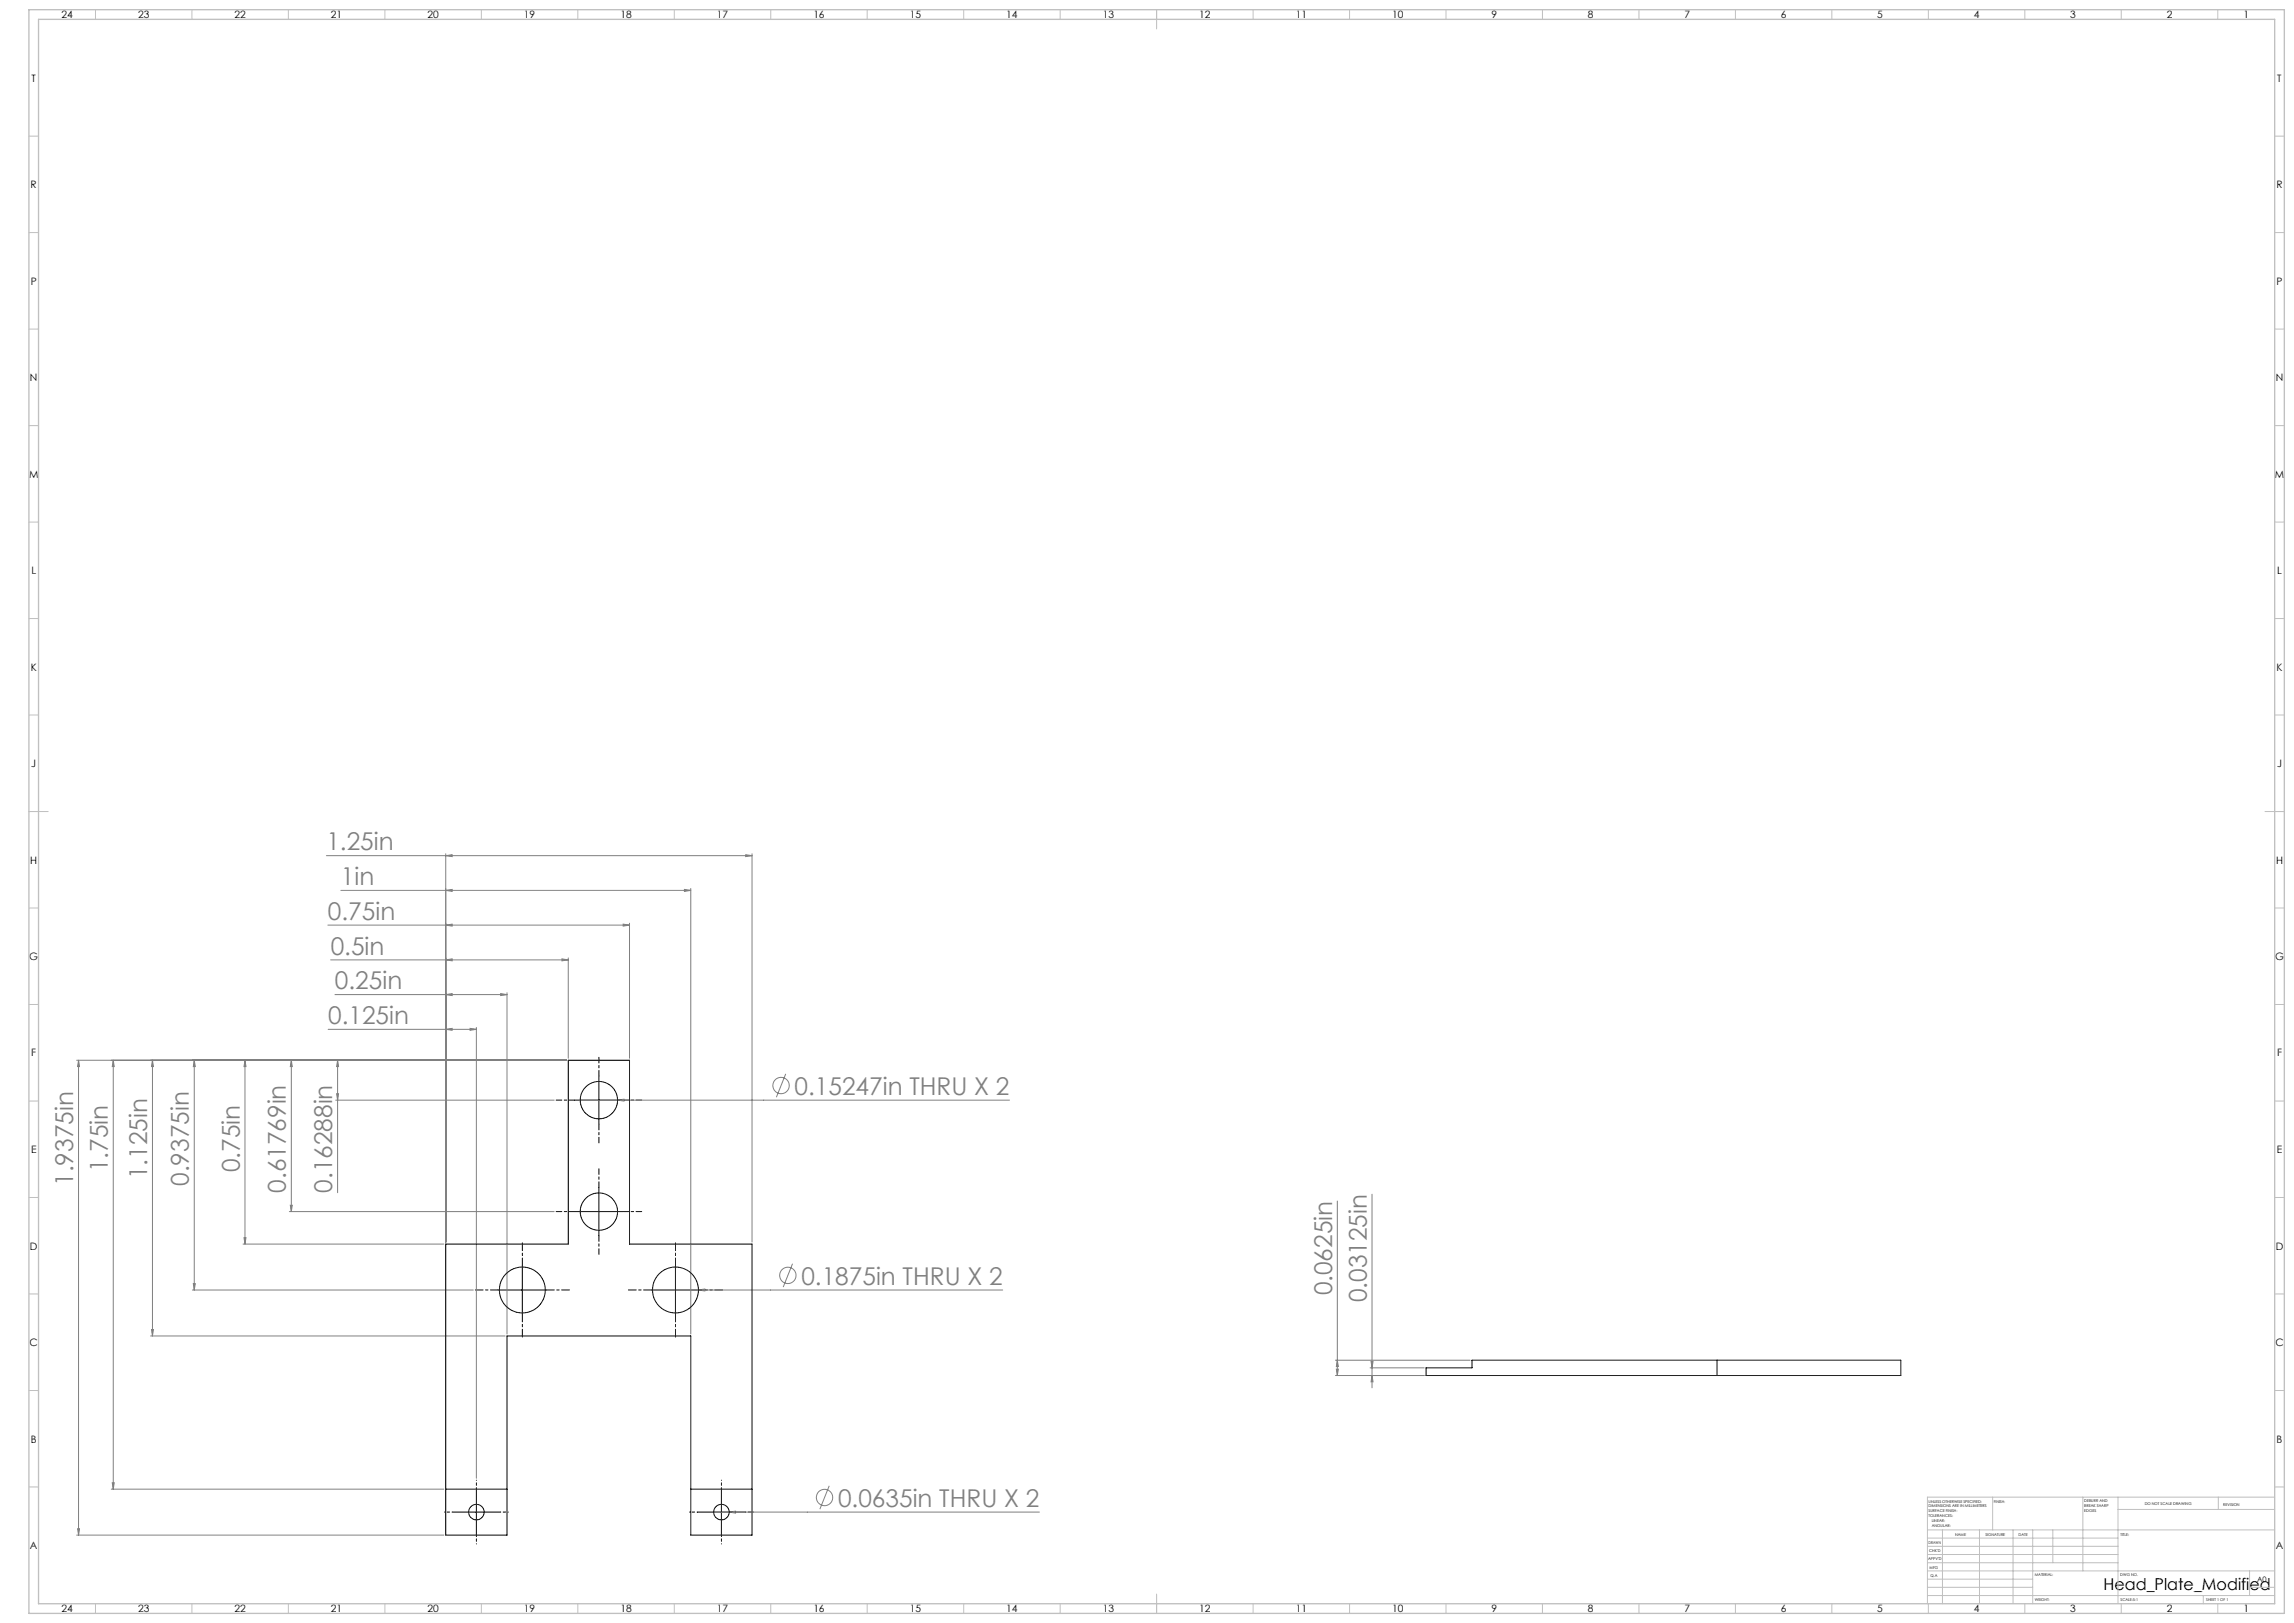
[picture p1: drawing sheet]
<svg xmlns="http://www.w3.org/2000/svg" width="1189mm" height="841mm" viewBox="0 0 1189 841" stroke-linecap="round" stroke-linejoin="round" font-family="sans-serif">
<defs><g id="words">
<g font-size="12.7" fill="#808080">
<text x="169" y="441">1.25in</text>
<text x="177" y="459">1in</text>
<text x="170" y="477">0.75in</text>
<text x="171" y="495">0.5in</text>
<text x="174" y="513">0.25in</text>
<text x="170" y="531">0.125in</text>
<text x="412" y="567">0.15247in THRU X 2</text>
<text x="56" y="607" transform="rotate(-90 56 607)">1.75in</text>
<text x="76" y="611" transform="rotate(-90 76 611)">1.125in</text>
<text x="124" y="607" transform="rotate(-90 124 607)">0.75in</text>
<text x="38" y="615" transform="rotate(-90 38 615)">1.9375in</text>
<text x="98" y="615" transform="rotate(-90 98 615)">0.9375in</text>
<text x="148" y="618" transform="rotate(-90 148 618)">0.61769in</text>
<text x="172" y="618" transform="rotate(-90 172 618)">0.16288in</text>
<text x="415" y="666">0.1875in THRU X 2</text>
<text x="690" y="671" transform="rotate(-90 690 671)">0.0625in</text>
<text x="708" y="675" transform="rotate(-90 708 675)">0.03125in</text>
<text x="434" y="781">0.0635in THRU X 2</text>
</g>
<text font-size="8.5" x="1090" y="824">Head_Plate_Modified</text>
<g font-size="5.3">
<text x="32" y="10">24</text>
<text x="72" y="10">23</text>
<text x="122" y="10">22</text>
<text x="172" y="10">21</text>
<text x="222" y="10">20</text>
<text x="272" y="10">19</text>
<text x="322" y="10">18</text>
<text x="372" y="10">17</text>
<text x="422" y="10">16</text>
<text x="472" y="10">15</text>
<text x="522" y="10">14</text>
<text x="572" y="10">13</text>
<text x="622" y="10">12</text>
<text x="672" y="10">11</text>
<text x="722" y="10">10</text>
<text x="773" y="10">9</text>
<text x="823" y="10">8</text>
<text x="873" y="10">7</text>
<text x="923" y="10">6</text>
<text x="973" y="10">5</text>
<text x="1023" y="10">4</text>
<text x="1073" y="10">3</text>
<text x="1123" y="10">2</text>
<text x="1163" y="10">1</text>
<text x="16" y="42">T</text>
<text x="1180" y="42">T</text>
<text x="16" y="98">R</text>
<text x="1180" y="98">R</text>
<text x="16" y="148">P</text>
<text x="1180" y="148">P</text>
<text x="16" y="198">N</text>
<text x="1180" y="198">N</text>
<text x="15" y="248">M</text>
<text x="1179" y="248">M</text>
<text x="16" y="297">L</text>
<text x="1180" y="297">L</text>
<text x="16" y="348">K</text>
<text x="1180" y="348">K</text>
<text x="16" y="398">J</text>
<text x="1180" y="398">J</text>
<text x="16" y="448">H</text>
<text x="1180" y="448">H</text>
<text x="15" y="498">G</text>
<text x="1179" y="498">G</text>
<text x="16" y="547">F</text>
<text x="1180" y="547">F</text>
<text x="16" y="598">E</text>
<text x="1180" y="598">E</text>
<text x="16" y="648">D</text>
<text x="1180" y="648">D</text>
<text x="15" y="698">C</text>
<text x="1179" y="698">C</text>
<text x="16" y="748">B</text>
<text x="1180" y="748">B</text>
<text x="16" y="803">A</text>
<text x="1180" y="803">A</text>
<text x="32" y="836">24</text>
<text x="72" y="836">23</text>
<text x="122" y="836">22</text>
<text x="172" y="836">21</text>
<text x="222" y="836">20</text>
<text x="272" y="836">19</text>
<text x="322" y="836">18</text>
<text x="372" y="836">17</text>
<text x="422" y="836">16</text>
<text x="472" y="836">15</text>
<text x="522" y="836">14</text>
<text x="572" y="836">13</text>
<text x="622" y="836">12</text>
<text x="672" y="836">11</text>
<text x="722" y="836">10</text>
<text x="773" y="836">9</text>
<text x="823" y="836">8</text>
<text x="873" y="836">7</text>
<text x="923" y="836">6</text>
<text x="973" y="836">5</text>
<text x="1023" y="836">4</text>
<text x="1073" y="836">3</text>
<text x="1123" y="836">2</text>
<text x="1163" y="836">1</text>
</g>
<text font-size="3.9" x="1170" y="820">A0</text>
<g font-size="2">
<text x="1000" y="779">UNLESS OTHERWISE SPECIFIED:</text>
<text x="1033" y="779">FINISH:</text>
<text x="1080" y="778">DEBURR AND</text>
<text x="1112" y="780">DO NOT SCALE DRAWING</text>
<text x="1000" y="781">DIMENSIONS ARE IN MILLIMETERS</text>
<text x="1000" y="784">SURFACE FINISH:</text>
<text x="1080" y="781">BREAK SHARP</text>
<text x="1080" y="783">EDGES</text>
<text x="1152" y="780">REVISION</text>
<text x="1000" y="786">TOLERANCES:</text>
<text x="1001" y="789">LINEAR:</text>
<text x="1001" y="791">ANGULAR:</text>
<text x="1013" y="796">NAME</text>
<text x="1029" y="796">SIGNATURE</text>
<text x="1046" y="796">DATE</text>
<text x="1099" y="796">TITLE:</text>
<text x="1000" y="800">DRAWN</text>
<text x="999" y="808">APPV'D</text>
<text x="1000" y="804">CHK'D</text>
<text x="1000" y="813">MFG</text>
<text x="1001" y="817">Q.A</text>
<text x="1055" y="817">MATERIAL:</text>
<text x="1099" y="817">DWG NO.</text>
<text x="1055" y="830">WEIGHT:</text>
<text x="1099" y="830">SCALE:5:1</text>
<text x="1143" y="830">SHEET 1 OF 1</text>
</g>
</g></defs>
<g fill="none" stroke="#808080" stroke-width=".52">
<path d="M169 443h221M231 443h3v1zM231 442v202M387 443h3l-3 1zM390 442v202M170 479h156M177 461h181M231 461h3v1zM231 479h3v1zM323 479h3l-3 1zM326 478v70M355 461h3l-3 1z"/>
<path d="M358 460v231M171 497h124M231 497h3v1zM291 497h4l-4 1zM295 496v52M174 515h89M231 515h3v1zM260 515h3l-3 1zM263 514v177M170 533h77M231 533h3v1zM244 533h3l-3 1z"/>
<path d="M247 532v234M40 549h254M41 549v246M41 549v4h-1zM59 549v223M59 549v4h-1zM79 549l1 4h-1zM79 549v143M101 549v119M101 549v4h-1zM127 549v96M127 549v4h-1z"/>
<path d="M151 549v79M151 549v4h-1zM175 549v69M175 549v4h-1zM407 556l-5 13M174 570h113M174 567h1v3zM301 570h222M320 570h3v1zM711 619v100M150 628h137M150 625h1v3z"/>
<path d="M693 622v91M126 645h104M126 641h1v4zM411 655l-5 12M100 668h145M100 665h1v3zM338 668h182M362 668h3v1zM78 692h184M79 689h1l-1 3zM692 713h46M692 705h70"/>
<path d="M693 709h1l-1 4zM693 705l1 3h-1zM710 709h28M711 705h1l-1 4zM711 713l1 3h-1zM58 772h172M58 768h1v4zM430 770l-5 12M40 795h190M40 792h1v3zM370 784h169M378 784l3-1v1z"/>
<circle cx="405" cy="563" r="4"/>
<circle cx="408" cy="661" r="4"/>
<circle cx="427" cy="776" r="4"/>
</g>
<path d="M247 771v-4M374 771v-4M234 784h-4M247 796v4M259 784h4M361 784h-4M374 796v4M386 784h4" fill="none" stroke="#000" stroke-width=".52" stroke-dasharray="15.2 1.3 1.3 1.3" stroke-dashoffset="15.1"/>
<path d="M310 558v-10M298 570h-10M323 570h10M310 583v9M310 615v-9M298 628h-10M323 628h10M310 640v10" fill="none" stroke="#000" stroke-width=".52" stroke-dasharray="15.2 1.3 1.3 1.3" stroke-dashoffset="12.3"/>
<path d="M271 656v-12M350 656v-12M258 668h-12M283 668h12M338 668h-12M363 668h12M271 681v12M350 681v12" fill="none" stroke="#000" stroke-width=".52" stroke-dasharray="15.2 1.3 1.3 1.3" stroke-dashoffset="11.2"/>
<path d="M310 558v25M298 570h25M310 615v25M298 628h25M271 656v25M350 656v25M258 668h25M338 668h25M247 771v25M374 771v25M234 784h25M361 784h25" fill="none" stroke="#000" stroke-width=".52"/>
<g fill="none" stroke="#c0c0c0" stroke-width=".52">
<path d="M49 5v5M99 5v5M149 5v5M199 5v5M249 5v5M299 5v5M349 5v5M399 5v5M449 5v5M499 5v5M549 5v5M599 5v10"/>
<path d="M649 5v5M699 5v5M749 5v5M799 5v5M849 5v5M899 5v5M949 5v5M999 5v5M1049 5v5M1099 5v5M1149 5v5M15 71h5"/>
<path d="M1179 71h5M15 121h5M1179 121h5M15 171h5M1179 171h5M15 221h5M1179 221h5M15 271h5M1179 271h5M15 321h5M1179 321h5M15 371h5"/>
<path d="M1179 371h5M15 421h10M1174 421h10M15 471h5M1179 471h5M15 521h5M1179 521h5M15 571h5M1179 571h5M15 621h5M1179 621h5M15 671h5"/>
<path d="M1179 671h5M15 721h5M1179 721h5M15 771h5M1033 776v17M1080 776v38M1098 776v55M1150 776v6M1179 771h5M1179 776h-180v55M999 793h180M999 797h99"/>
<path d="M1007 793v38M1026 793v38M1043 793v38M1054 793v38M1064 793v17M1098 782h81M999 810h99M999 806h99M999 801h99M999 818h55M999 814h180M1166 814v13"/>
<path d="M49 831v5M99 831v5M149 831v5M199 831v5M249 831v5M299 831v5M349 831v5M399 831v5M449 831v5M499 831v5M549 831v5M599 826v10"/>
<path d="M649 831v5M699 831v5M749 831v5M799 831v5M849 831v5M899 831v5M949 831v5M999 827h180M999 823h55M999 831v5M1049 831v5M1099 831v5"/>
<path d="M1142 827v4M1149 831v5M1166 823h13"/>
</g>
<path d="M15 5h1169v831h-1169zM20 10h1159v821h-1159z" fill="none" stroke="#c0c0c0" stroke-width=".7"/>
<g fill="#808080">
<path d="M231 443h3v1zM387 443h3l-3 1zM320 570l3 1v-1zM362 668l3 1v-1zM378 784h3v-1z"/>
<path d="M231 515h3v1zM260 515h3l-3 1zM231 533h3v1zM244 533h3l-3 1zM231 461h3v1zM355 461h3l-3 1zM231 497h3v1zM291 497h4l-4 1zM231 479h3v1zM323 479h3l-3 1z"/>
<path d="M693 709h1l-1 4zM693 705l1 3h-1z"/>
<path d="M41 549v4h-1zM40 792h1v3zM175 549v4h-1zM174 567h1v3zM151 549v4h-1zM150 625h1v3zM127 549v4h-1zM126 641h1v4zM101 549v4h-1zM100 665h1v3zM79 549l1 4h-1zM79 689h1l-1 3zM59 549v4h-1zM58 768h1v4z"/>
<path d="M711 705h1l-1 4zM711 713l1 3h-1z"/>
</g>
<g fill="none" stroke="#000" stroke-width=".52">
<path d="M295 549h31v96h64v150h-32v-103h-95v103h-32v-150h64zM739 709h24v-4h222v8h-246zM890 705v8M231 772h32M358 772h32"/>
<circle cx="310" cy="570" r="10"/>
<circle cx="310" cy="628" r="10"/>
<circle cx="271" cy="668" r="12"/>
<circle cx="350" cy="668" r="12"/>
<circle cx="247" cy="784" r="4"/>
<circle cx="374" cy="784" r="4"/>
</g>
<use href="#words"/>
</svg>
